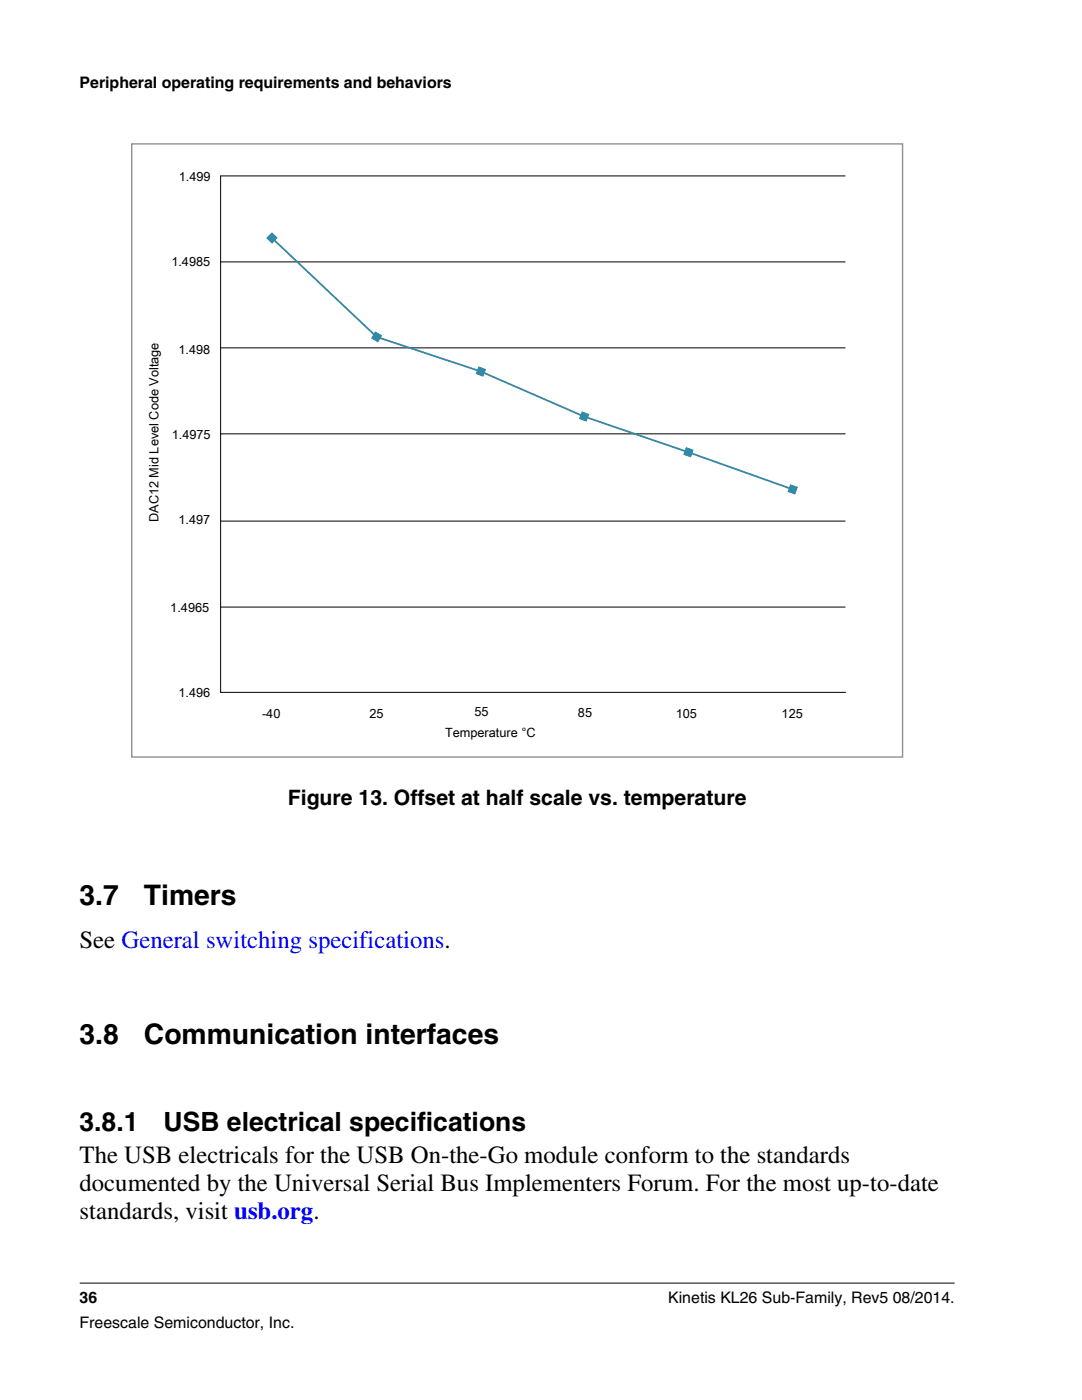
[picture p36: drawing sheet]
<svg xmlns="http://www.w3.org/2000/svg" width="216mm" height="279mm" viewBox="0 0 216 279" stroke-linecap="round" stroke-linejoin="round" font-family="sans-serif">
<defs><g id="words">
<g font-size="5.6">
<text x="15.9" y="180.6">3.7</text>
<text x="28.7" y="180.6">Timers</text>
<text x="15.9" y="208.4">3.8</text>
<text x="28.7" y="208.4">Communication interfaces</text>
</g>
<g font-size="5.3">
<text x="15.9" y="225.7">3.8.1</text>
<text x="32.6" y="225.7">USB electrical specifications</text>
</g>
<g font-size="4.9">
<text x="15.9" y="189.2">See General switching specifications.</text>
<text x="15.9" y="232">The USB electricals for the USB On-the-Go module conform to the standards</text>
<text x="15.9" y="237.7">documented by the Universal Serial Bus Implementers Forum. For the most up-to-date</text>
<text x="15.9" y="243.3">standards, visit usb.org.</text>
</g>
<text font-size="4.2" x="57.4" y="160.7">Figure 13. Offset at half scale vs. temperature</text>
<g font-size="3.2">
<text x="15.9" y="17.5">Peripheral operating requirements and behaviors</text>
<text x="15.9" y="260">36</text>
<text x="133.3" y="260">Kinetis KL26 Sub-Family, Rev5 08/2014.</text>
<text x="15.9" y="265">Freescale Semiconductor, Inc.</text>
</g>
<g font-size="2.5">
<text x="35.7" y="36.1">1.499</text>
<text x="34.2" y="53.1">1.4985</text>
<text x="35.6" y="70.7">1.498</text>
<text x="34.3" y="87.6">1.4975</text>
<text x="31.6" y="104.2" transform="rotate(-90 31.6 104.2)">DAC12 Mid Level Code Voltage</text>
<text x="35.6" y="104.6">1.497</text>
<text x="34" y="122.1">1.4965</text>
<text x="35.6" y="139.2">1.496</text>
<text x="52.3" y="143.3">-40</text>
<text x="73.7" y="143.2">25</text>
<text x="94.7" y="143">55</text>
<text x="115.3" y="143.1">85</text>
<text x="134.9" y="143.2">105</text>
<text x="156" y="143.2">125</text>
<text x="88.8" y="147">Temperature °C</text>
</g>
</g></defs>
<path d="M26.3 28.7h153.8v122.4h-153.8z" fill="none" stroke="#919191" stroke-width=".28"/>
<path d="M44 35.1h124.7M44 35.1v103.1h124.8M44 52.3h124.7M44 69.4h124.7M44 86.6h124.7M44 104h124.7M44 121.2h124.7M15.9 256.1h174.6" fill="none" stroke="#000" stroke-width=".2"/>
<path d="M54.3 47.5l20.8 19.7 20.9 6.9 20.6 9 20.8 7.2 20.8 7.4" fill="none" stroke="#2d8aa7" stroke-width=".35"/>
<g fill="#2d8aa7" stroke="#2d8aa7" stroke-width=".2">
<path d="M54.2 46.5l1.1 1-1 1-1-1z" fill-rule="evenodd"/>
<path d="M74.9 66.3l1.2 .7-.7 1.2-1.2-.7z" fill-rule="evenodd"/>
<path d="M95.6 73.2l1.3 .5-.5 1.4-1.4-.5z" fill-rule="evenodd"/>
<path d="M116.2 82.2l1.3 .5-.5 1.3-1.4-.5z" fill-rule="evenodd"/>
<path d="M136.9 89.4l1.4 .4-.5 1.4-1.3-.5z" fill-rule="evenodd"/>
<path d="M157.8 96.8l1.3 .4-.5 1.4-1.3-.5z" fill-rule="evenodd"/>
</g>
<use href="#words"/>
</svg>
